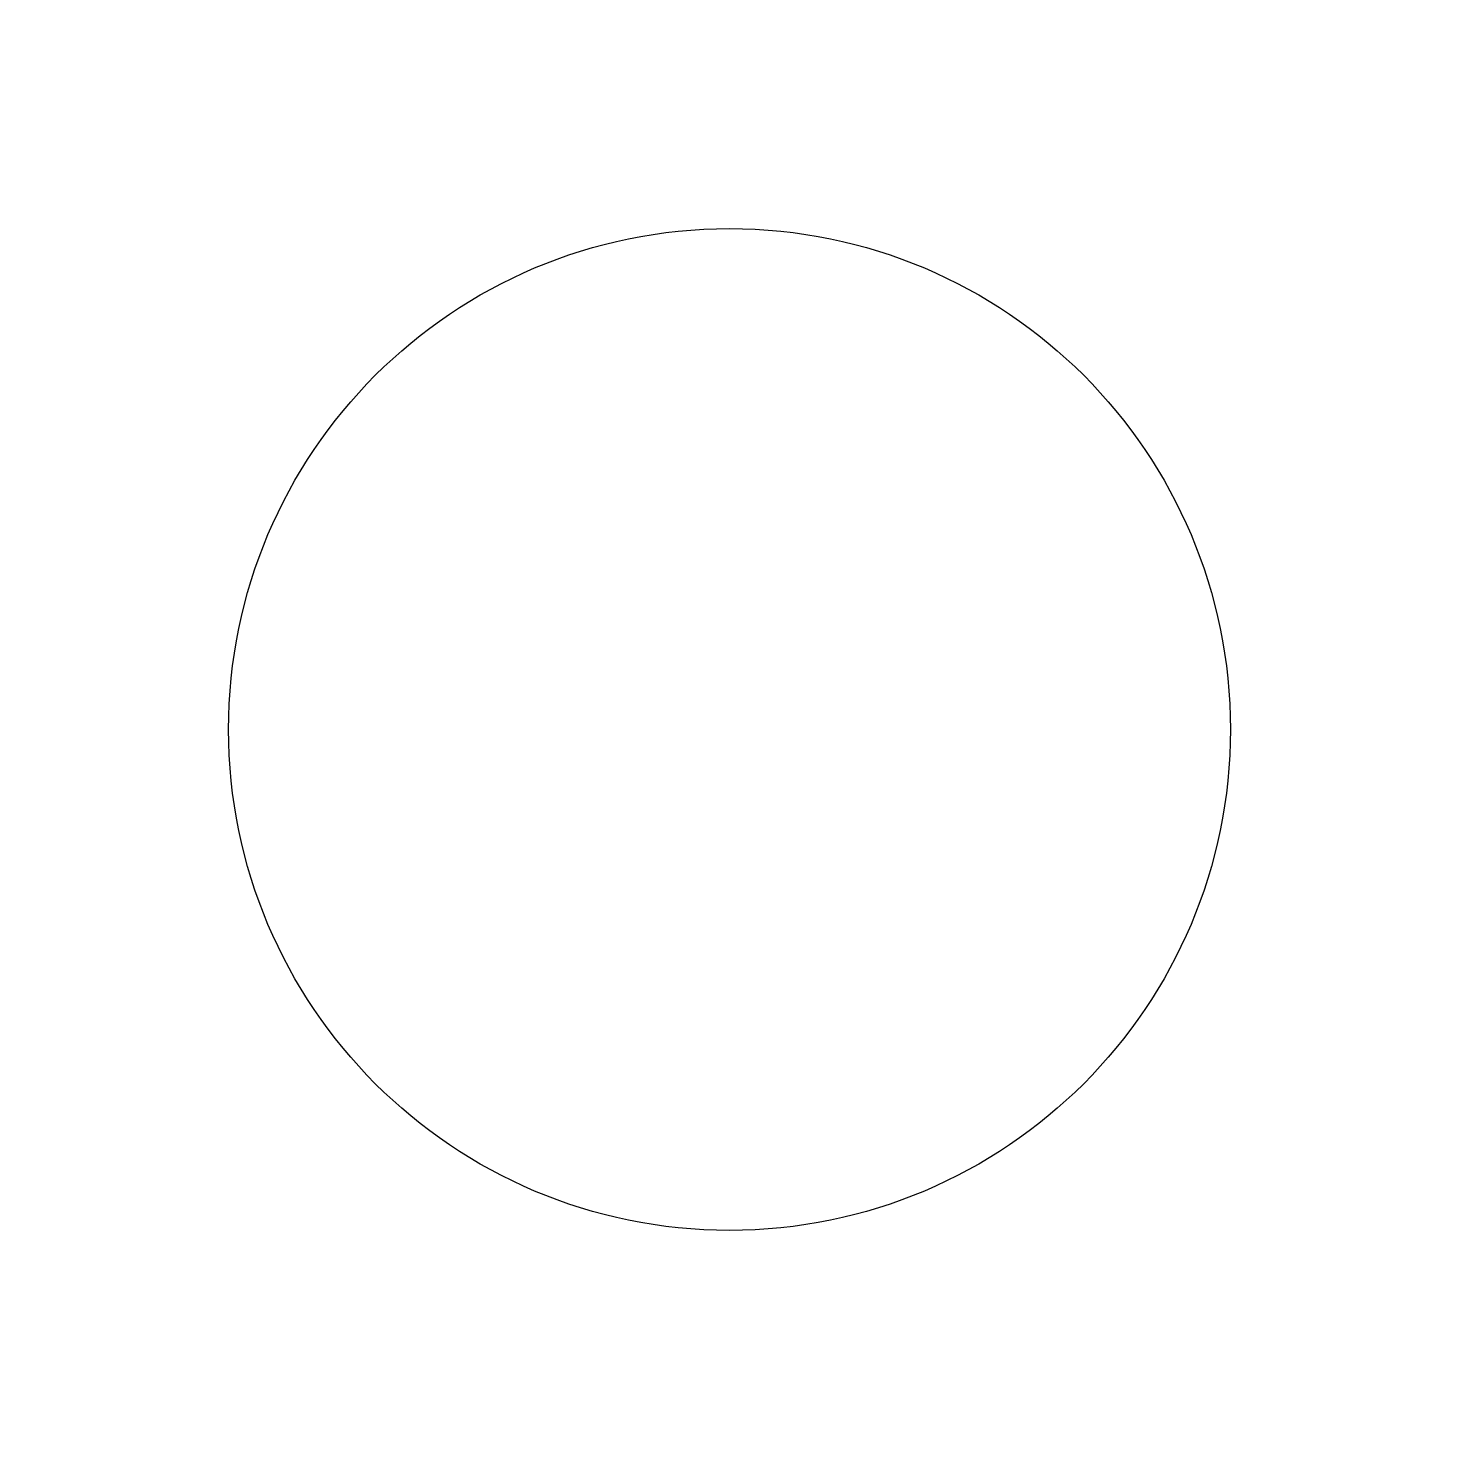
# Model space of a CAD drawing. Header units: metres. Extents: x -1.4 to 9.8, y 3.8 to 15.
import ezdxf

# ---------------------------------------------------------------- set-up
doc = ezdxf.new("R2010")
doc.units = ezdxf.units.M

# ---------------------------------------------------------------- blocks, each defined once
blk = doc.blocks.new('Inner')
blk.add_circle((1, 2), 2)
blk = doc.blocks.new('OuterBlock')
at = {"xscale": 2, "yscale": 2, "zscale": 0.5, "rotation": 37}
blk.add_blockref('Inner', (3, 1, 2), dxfattribs=at)

msp = doc.modelspace()

# ---------------------------------------------------------------- block references
msp.add_blockref('OuterBlock', (2, 4))

doc.saveas('drawing.dxf')
